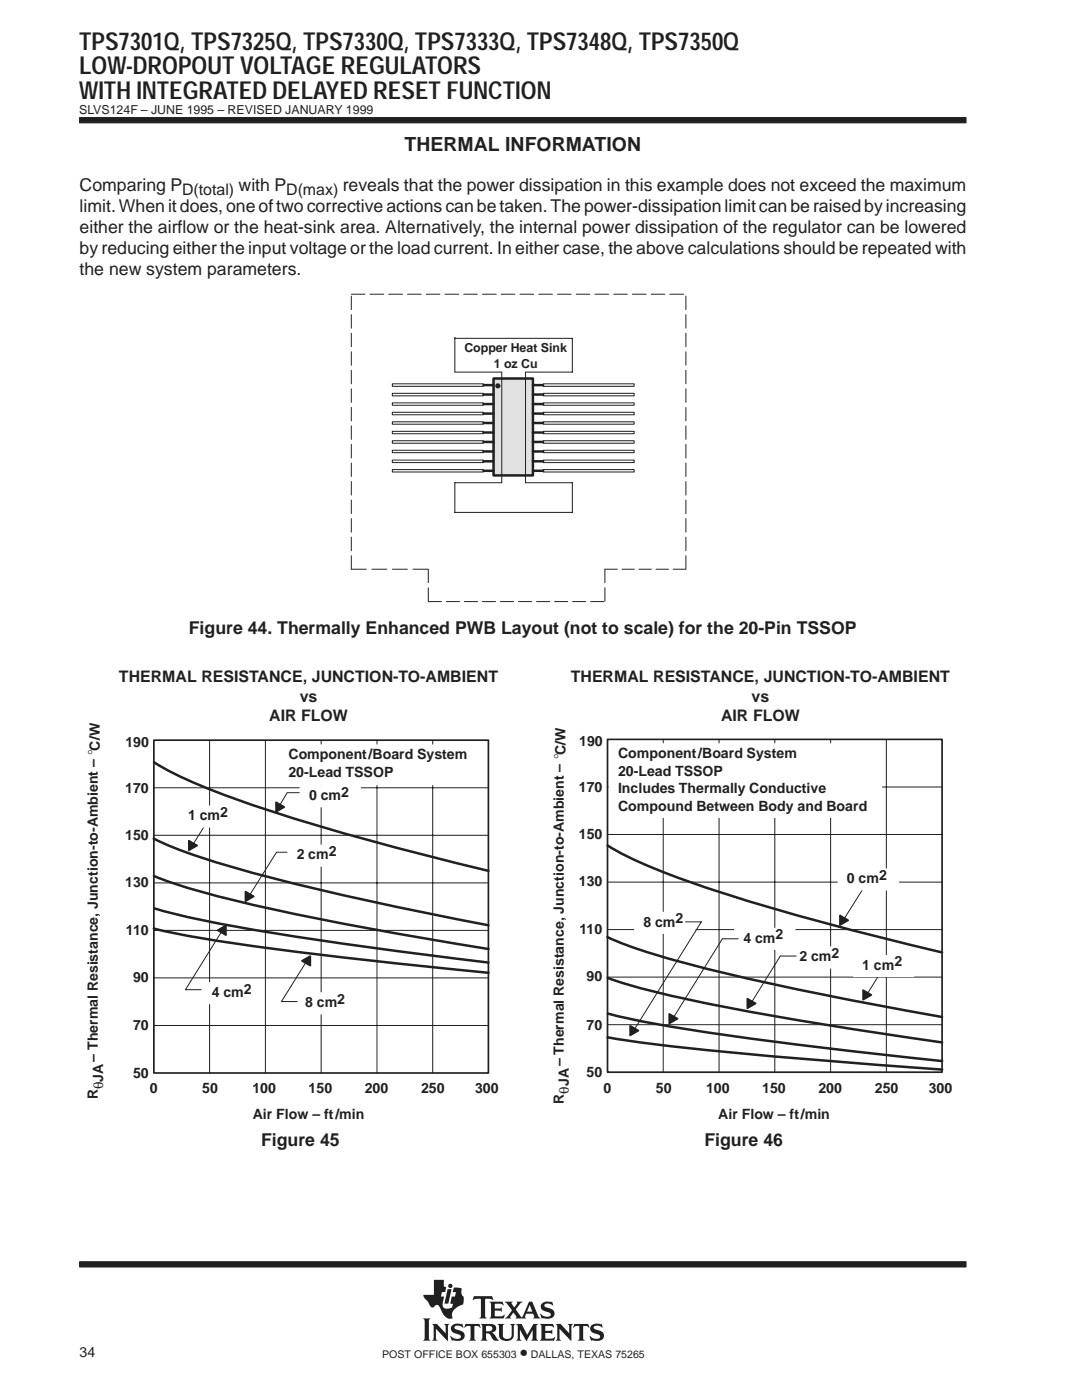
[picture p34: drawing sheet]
<svg xmlns="http://www.w3.org/2000/svg" width="216mm" height="279mm" viewBox="0 0 216 279" stroke-linecap="round" stroke-linejoin="round" font-family="sans-serif">
<defs><g id="words">
<g font-size="4.9" fill="#231f20">
<text x="15.8" y="9.9">TPS7301Q, TPS7325Q, TPS7330Q, TPS7333Q, TPS7348Q, TPS7350Q</text>
<text x="15.8" y="14.8">LOW-DROPOUT VOLTAGE REGULATORS</text>
<text x="15.8" y="19.8">WITH INTEGRATED DELAYED RESET FUNCTION</text>
</g>
<text font-size="3.9" fill="#231f20" x="80.7" y="30.2">THERMAL INFORMATION</text>
<g font-size="3.5" fill="#231f20">
<text x="15.9" y="38">Comparing P</text>
<text x="15.9" y="42.2">limit. When it does, one of two corrective actions can be taken. The power-dissipation limit can be raised by increasing</text>
<text x="15.9" y="46.5">either the airflow or the heat-sink area. Alternatively, the internal power dissipation of the regulator can be lowered</text>
<text x="15.9" y="50.7">by reducing either the input voltage or the load current. In either case, the above calculations should be repeated with</text>
<text x="15.9" y="54.9">the new system parameters.</text>
<text x="37.7" y="126.6">Figure 44. Thermally Enhanced PWB Layout (not to scale) for the 20-Pin TSSOP</text>
<text x="52.1" y="228.6">Figure 45</text>
<text x="140.6" y="228.6">Figure 46</text>
<text x="103.7" y="271">•</text>
</g>
<g font-size="3.2" fill="#231f20">
<text x="36.3" y="38.9">D(total) with PD(max) reveals that the power dissipation in this example does not exceed the maximum</text>
<text x="23.7" y="136.2">THERMAL RESISTANCE, JUNCTION-TO-AMBIENT</text>
<text x="113.9" y="136.2">THERMAL RESISTANCE, JUNCTION-TO-AMBIENT</text>
<text x="53.7" y="143.9">AIR FLOW</text>
<text x="59.8" y="140.1">vs</text>
<text x="143.9" y="143.9">AIR FLOW</text>
<text x="150" y="140.1">vs</text>
</g>
<g font-size="2.8" fill="#231f20">
<text x="25" y="149.1">190</text>
<text x="115.6" y="148.9">190</text>
<text x="57.6" y="151.5">Component/Board System</text>
<text x="57.6" y="155">20-Lead TSSOP</text>
<text x="123.3" y="151.3">Component/Board System</text>
<text x="123.3" y="154.8">20-Lead TSSOP</text>
<text x="25" y="158.2">170</text>
<text x="61.7" y="159.7">0 cm2</text>
<text x="115.5" y="158.1">170</text>
<text x="123.3" y="158.3">Includes Thermally Conductive</text>
<text x="123.3" y="161.8">Compound Between Body and Board</text>
<text x="25" y="167.7">150</text>
<text x="37.5" y="163.7">1 cm2</text>
<text x="115.5" y="167.5">150</text>
<text x="59.2" y="171.5">2 cm2</text>
<text x="25" y="177">130</text>
<text x="115.5" y="176.8">130</text>
<text x="169" y="176.3">0 cm2</text>
<text x="128.4" y="184.9">8 cm2</text>
<text x="25.1" y="186.5">110</text>
<text x="115.7" y="186.4">110</text>
<text x="148.3" y="188.1">4 cm</text>
<text x="154.7" y="187.4">2</text>
<text x="159.5" y="191.9">2 cm</text>
<text x="165.9" y="191.2">2</text>
<text x="26.5" y="196">90</text>
<text x="117.1" y="195.8">90</text>
<text x="172.1" y="193.6">1 cm2</text>
<text x="42.3" y="199">4 cm2</text>
<text x="60.9" y="201">8 cm2</text>
<text x="26.5" y="205.6">70</text>
<text x="117.1" y="205.5">70</text>
<text x="19.5" y="211.9" transform="rotate(-90 19.5 211.9)">– Thermal Resistance, Junction-to-Ambient – °C/W</text>
<text x="26.5" y="215.1">50</text>
<text x="112.5" y="212.8" transform="rotate(-90 112.5 212.8)">– Thermal Resistance, Junction-to-Ambient – °C/W</text>
<text x="117.1" y="215">50</text>
<text x="19.5" y="219.3" transform="rotate(-90 19.5 219.3)">R</text>
<text x="20.6" y="217.3" transform="rotate(-90 20.6 217.3)">θJA</text>
<text x="29.9" y="218.2">0</text>
<text x="40.4" y="218.2">50</text>
<text x="50.4" y="218.2">100</text>
<text x="61.6" y="218.2">150</text>
<text x="72.8" y="218.2">200</text>
<text x="84" y="218.2">250</text>
<text x="94.8" y="218.2">300</text>
<text x="112.5" y="220.3" transform="rotate(-90 112.5 220.3)">R</text>
<text x="113.5" y="218.2" transform="rotate(-90 113.5 218.2)">θJA</text>
<text x="120.4" y="218">0</text>
<text x="130.9" y="218">50</text>
<text x="140.9" y="218">100</text>
<text x="152.1" y="218">150</text>
<text x="163.3" y="218">200</text>
<text x="174.6" y="218">250</text>
<text x="185.3" y="218">300</text>
<text x="50.4" y="223.4">Air Flow – ft/min</text>
<text x="143.3" y="223.4">Air Flow – ft/min</text>
<text x="15.9" y="270.8">34</text>
</g>
<g font-size="2.5" fill="#231f20">
<text x="15.8" y="22.7">SLVS124F – JUNE 1995 – REVISED JANUARY 1999</text>
<text x="92.7" y="70.3">Copper Heat Sink</text>
<text x="98.5" y="73.4">1 oz Cu</text>
</g>
<g font-size="2.1" fill="#231f20">
<text x="76.3" y="271">POST OFFICE BOX 655303</text>
<text x="105.9" y="271">DALLAS, TEXAS 75265</text>
</g>
</g></defs>
<g fill="#231f20" stroke="#231f20" stroke-width=".2">
<path d="M15.9 23.5h176.9v1h-176.9z" fill-rule="evenodd"/>
<path d="M15.9 251.8h176.9v1.1h-176.9z" fill-rule="evenodd"/>
</g>
<g fill="#231f20">
<path d="M89.3 257.3h.8l-.6 2.9h-.8z"/>
<path d="M95.9 264.2h2.1a.85 .85 0 0 1 1 .8 .85 .85 0 0 1-.9 .9l.4 .3 .7 1 .4 .2-.2 .1a1.11 1.11 0 0 1-1.4-.9l-.3-.4-.7-.1v1l.3 .5h-1.4l.3-.6v-2.3z" fill-rule="evenodd"/>
<path d="M100.7 259.8h1.6l-.2 .4 .5 .7 .6-.8-.1-.3h1.2l-.5 .3-.9 1.2 1 1.5a.22 .22 0 0 0 .3 .1 .22 .22 0 0 0 .1-.3l1.3-2.8h.6l1.2 2.9 .4 .4-1.4-.1a.24 .24 0 0 0 .2-.1 .24 .24 0 0 0 0-.3l-.2-.4h-1.4l-.3 .6 .3 .3h-2.2l.2-.3-.5-.9-.7 .9 .2 .3h-1.3l.5-.4 1-1.2z" fill-rule="evenodd"/>
<path d="M118 264.5a2.12 2.12 0 0 1 1.9-.2l.1-.1 .3 .8-.8-.4h-.7a.35 .35 0 0 0-.3 .3 .35 .35 0 0 0 .2 .4l.5 .1a1.16 1.16 0 0 1 1.2 1.6 1.23 1.23 0 0 1-1.1 .6l-1.1-.1-.2 .1-.4-1 .9 .5 .7 .1a.47 .47 0 0 0 .6-.4 .47 .47 0 0 0-.6-.5 1.28 1.28 0 0 1-1.4-1.4z" fill-rule="evenodd"/>
<path d="M114.6 264.2h2.8l.2 .8-.5-.4h-.6l-.1 .2v2.4l.3 .4h-1.4l.3-.4v-2.4l-.1-.2h-.6l-.6 .4z" fill-rule="evenodd"/>
<path d="M107.7 264.2h2.6l.2 .8-.6-.4-1.1 .1v.9h1l.4-.3v1l-.3-.3h-1.1v1.1h1.4l.5-.3-.2 .8h-2.8l.3-.6v-2.3z" fill-rule="evenodd"/>
<path d="M110.9 264.2h1l1.7 1.9v-1.5l-.3-.4h1l-.3 .4v3l-2.4-2.4v2l.3 .4h-1l.3-.4v-2.6z" fill-rule="evenodd"/>
<path d="M103 264.2h1.1l1.1 2.2 1.2-2.2h.9l-.3 .4v2.6l.4 .4h-1.4l.3-.4v-1.8l-1.3 2.2-1.3-2.2v1.7l.4 .5h-1.1l.3-.6v-2.3z" fill-rule="evenodd"/>
<path d="M90.2 264.5a2.17 2.17 0 0 1 1.9-.2l.1-.1 .3 .8-.8-.4h-.7a.36 .36 0 0 0-.3 .4 .36 .36 0 0 0 .4 .3l.3 .1a1.19 1.19 0 0 1 1.3 1.5l-.1 .1a1.23 1.23 0 0 1-1.1 .6l-1.1-.1-.2 .1-.4-1h.1a1.37 1.37 0 0 0 2.1 .3 .6 .6 0 0 0-.8-.7 1.08 1.08 0 0 1-1-.5 1.08 1.08 0 0 1 0-1.1z" fill-rule="evenodd"/>
<path d="M92.9 264.2h2.8l.2 .8-.5-.4h-.6l-.1 .2v2.4l.3 .4h-1.4l.2-.3 .1-.3v-2.3l-.7-.1-.6 .4z" fill-rule="evenodd"/>
<path d="M99.3 264.2h1.3l-.3 .4 .1 2.2 .2 .3 .8 .1a.73 .73 0 0 0 .7-.8v-1.8l-.3-.4h1l-.3 .4v1.9a1.56 1.56 0 0 1-1.3 1.2 1.56 1.56 0 0 1-1.5-.7l-.1-2.4z" fill-rule="evenodd"/>
<path d="M86.2 264.2h1l1.7 1.9v-1.5l-.3-.4h1.1l-.3 .4v3l-2.4-2.4v2l.3 .4h-1.1l.3-.6v-2.3z" fill-rule="evenodd"/>
<path d="M84.4 263.1h1.5l-.3 .4v3.7l.3 .4h-1.5l.3-.6v-3.4z" fill-rule="evenodd"/>
<path d="M94.6 258.7h3.6l.2 .8-.7-.3-.9 .1v3.4l.3 .4h-1.4l.3-.4v-3.4l-1-.1-.7 .3z" fill-rule="evenodd"/>
<path d="M97.7 259.8h2.6l.2 .7-.7-.3-1.1 .1v.8h1.1l.3-.2v.9l-.3-.2h-1.1v1l.1 .1h1.3l.5-.3h.1l-.2 .7h-2.8l.3-.5v-2.3z" fill-rule="evenodd"/>
<path d="M108.1 260.2l.1-.1a1.88 1.88 0 0 1 1.4-.3l.4 .1 .2-.2 .2 .8-1.1-.4a.44 .44 0 0 0-.7 .4 .44 .44 0 0 0 .6 .5 1.34 1.34 0 0 1 1.4 1.3 1.13 1.13 0 0 1-1.1 .9h-.8a.37 .37 0 0 0-.6 0l-.3-1h.1l.6 .5 .8 .1a.47 .47 0 0 0 .6-.5 .47 .47 0 0 0-.5-.4l-.2-.1a1.11 1.11 0 0 1-1.2-1.5z" fill-rule="evenodd"/>
<path d="M86.6 255.4h2v1.3l.4 .2-.2 1h-.6l-.2 .9h.6l-.2 1.1a1.11 1.11 0 0 0 .3 1.2l.6 .1 .9-.3 .2-.7-.5-.1 .2-1.3h.7l.2-.9h-.7l.3-1 1.5 .2v1l.1 .4 .3 .3v.9a.54 .54 0 0 1-.4 .7l-.4 .2a2.35 2.35 0 0 0-1.5 1.6v.4a.29 .29 0 0 1 .1 .3 .29 .29 0 0 1-.2 .3h-.1a2.21 2.21 0 0 1-2-1.9l-.1-.1a.68 .68 0 0 0-.5-.7 .68 .68 0 0 0-.8 .4 .88 .88 0 0 1-1.1-.9l-.8-.9-.2-.7h2.1z" fill-rule="evenodd"/>
<circle cx="89.9" cy="256.6" r=".43"/>
</g>
<g fill="#fff">
<path d="M105.7 260.4l.5 1.4h-1z"/>
<path d="M97 264.7l.6-.1a.56 .56 0 0 1 .7 .5 .56 .56 0 0 1-.7 .6h-.6z" fill-rule="evenodd"/>
</g>
<path d="M98.5 75.5h7.8v19.4h-7.8z" fill-rule="evenodd" fill="#e0e1e3"/>
<g fill="none" stroke="#231f20" stroke-width=".5">
<path d="M96.5 78.7h2M96.5 76.9h2M98.5 75.5h7.8v19.4h-7.8zM106.3 78.7h2.1M106.3 76.9h2.1M96.5 82.5h2M96.5 80.6h2M96.5 84.4h2M96.5 86.3h2M96.5 88.2h2M96.5 90.1h2M106.3 82.5h2.1"/>
<path d="M106.3 80.6h2.1M106.3 84.4h2.1M106.3 86.3h2.1M106.3 88.2h2.1M106.3 90.1h2.1"/>
</g>
<g fill="none" stroke="#231f20" stroke-width=".2">
<path d="M78.3 78.5h18.2v.5h-18.2zM78.3 76.6h18.2v.5h-18.2zM90.8 67.3v7h9.3v22h-9.3v6h23.4v-6h-9.3v-22h9.3v-6.8h-23.4M108.4 78.5h18.1v.5h-18.1zM108.4 76.6h18.1v.5h-18.1zM78.3 82.3h18.2v.5h-18.2zM78.3 80.4h18.2v.5h-18.2zM78.3 86.1h18.2v.5h-18.2zM78.3 84.2h18.2v.5h-18.2zM78.3 89.9h18.2v.4h-18.2zM78.3 88h18.2v.5h-18.2zM108.4 82.3h18.1v.5h-18.1z"/>
<path d="M108.4 80.4h18.1v.5h-18.1zM108.4 86.1h18.1v.5h-18.1zM108.4 84.2h18.1v.5h-18.1zM108.4 89.9h18.1v.4h-18.1zM108.4 88h18.1v.5h-18.1z"/>
</g>
<path d="M70.1 58.7h66.8M70.1 113.6v-54.9M85.5 113.6v6.5M120.7 113.6v6.5M136.9 113.6v-54.9" fill="none" stroke="#231f20" stroke-width=".2" stroke-dasharray="2.7 1"/>
<path d="M70.1 113.6h15.4" fill="none" stroke="#231f20" stroke-width=".2" stroke-dasharray="3 1.1"/>
<path d="M120.7 113.6h16.2" fill="none" stroke="#231f20" stroke-width=".2" stroke-dasharray="2.5 .9"/>
<path d="M85.5 120.1h35.2" fill="none" stroke="#231f20" stroke-width=".2" stroke-dasharray="2.6 1"/>
<circle cx="99.3" cy="77" r=".34" fill="#231f20" stroke="#231f20" stroke-width=".34"/>
<circle cx="99.3" cy="77" r=".17" fill="#231f20"/>
<g fill="none" stroke="#231f20" stroke-width=".5">
<path d="M96.5 92.1h2M96.5 94h2M106.3 92.1h2.1M106.3 94h2.1M30.7 152.1a91.6 91.6 0 0 0 18.4 8.1 530.1 530.1 0 0 0 48.4 13.6M30.7 167.4a126.6 126.6 0 0 0 23.7 7.9 709.2 709.2 0 0 0 43.1 9.4M30.7 174.8a150.3 150.3 0 0 0 24 6.7l19.2 3.8 23.6 4.1M121.2 168.7a92.4 92.4 0 0 0 18.5 8 536.8 536.8 0 0 0 48.3 13.4M30.7 185.3a328.9 328.9 0 0 0 36.2 5.6l30.6 3.2M30.7 181.3a231.3 231.3 0 0 0 29.9 5.9l16.9 2.4 20 2.5M121.2 187a134.3 134.3 0 0 0 23.8 7.3l19.2 4.2 23.8 4.5M121.2 195.2a166.1 166.1 0 0 0 24 5.9l19.2 3.4 23.6 3.5"/>
<path d="M121.2 207a522.5 522.5 0 0 0 43.2 4.7l23.6 1.8M121.3 202.3a261.4 261.4 0 0 0 29.9 5.2l16.8 2.1 20 2.2"/>
</g>
<g fill="none" stroke="#231f20" stroke-width=".2">
<path d="M78.3 93.7h18.2v.5h-18.2zM78.3 91.8h18.2v.5h-18.2zM108.4 93.7h18.1v.5h-18.1zM108.4 91.8h18.1v.5h-18.1zM30.7 157.2h66.8M41.8 147.7v66.4M53 147.7v66.4M60.5 158.2h-3.2l-1.9 3.2M64.1 147.7v66.4M75.2 147.7v66.4M86.3 147.7v66.4M121.2 157.1h66.8"/>
<path d="M132.3 147.6v66.4M143.5 147.6v66.4M154.6 147.6v66.4M165.7 147.6v66.4M176.9 147.6v66.4M30.7 166.7h66.8M30.7 176.2h66.8M42.2 162.6l-3.7 5.9M58.3 170.1h-3.1l-5.4 8.6M121.2 166.5h66.8M121.2 176h66.8M177 174.8h-3.2l-5.4 8.6"/>
<path d="M30.7 185.7h66.8M30.7 195.2h66.8M44.3 185.9l-7.3 11.6h3.2M61.1 192l-4.9 7.9h3.1M121.2 185.5h66.8M121.2 195h66.8M136.8 184h3.1l-13.3 21.5M147.3 187.4h-3.2l-9.7 15.7M158.9 190.8h-3.2l-5.8 9.3M176.7 192.5l-3.7 5.9M30.7 204.7h66.8M121.2 204.5h66.8"/>
</g>
<g fill="#231f20" stroke="#231f20" stroke-width=".34">
<path d="M44.5 185.7a.05 .05 0 0 1 .1 0 .05 .05 0 0 1-.1 0zM43.4 185.7l1.7-1v1.9z" fill-rule="evenodd"/>
<path d="M55.1 160.1l1.6 1-1.6 .9z" fill-rule="evenodd"/>
<path d="M49 177.9l1.6 1-1.6 1z" fill-rule="evenodd"/>
<path d="M60.2 191.8l1.7-1v1.9z" fill-rule="evenodd"/>
<path d="M37.7 167.8l1.6 .9-1.6 1z" fill-rule="evenodd"/>
<path d="M167.6 182.7l1.7 1-1.7 .9z" fill-rule="evenodd"/>
<path d="M134 203.3a.05 .05 0 0 1 .1 0 .05 .05 0 0 1-.1 0zM133.5 202.3l1.7 1-1.7 1z" fill-rule="evenodd"/>
<path d="M149.6 200.3a.05 .05 0 0 1 .1 0 .05 .05 0 0 1-.1 0zM149.1 199.3l1.7 1-1.7 .9z" fill-rule="evenodd"/>
<path d="M125.7 204.7l1.7 1-1.7 .9z" fill-rule="evenodd"/>
<path d="M172.7 198.6a.05 .05 0 0 1 .1 0 .05 .05 0 0 1-.1 0zM172.2 197.6l1.7 1-1.7 .9z" fill-rule="evenodd"/>
</g>
<g fill="#fff" stroke="#fff" stroke-width=".34">
<path d="M60 156.9h11.9v4h-11.9z" fill-rule="evenodd"/>
<path d="M59.2 198.2h11.9v4.1h-11.9z" fill-rule="evenodd"/>
<path d="M57.5 168.7h11.9v4.1h-11.9z" fill-rule="evenodd"/>
<path d="M40.6 196.2h11.9v4h-11.9z" fill-rule="evenodd"/>
<path d="M35.8 160.9h11.9v4.1h-11.9z" fill-rule="evenodd"/>
<path d="M55.9 148.7h41.5v7.8h-41.5z" fill-rule="evenodd"/>
<path d="M48.7 220.6h27.2v4h-27.2z" fill-rule="evenodd"/>
<path d="M167.3 173.5h11.9v4h-11.9z" fill-rule="evenodd"/>
<path d="M146.6 185.3h12v4.1h-12z" fill-rule="evenodd"/>
<path d="M157.8 189.1h11.9v4h-11.9z" fill-rule="evenodd"/>
<path d="M126.7 182.1h11.9v4.1h-11.9z" fill-rule="evenodd"/>
<path d="M170.4 190.8h11.9v4h-11.9z" fill-rule="evenodd"/>
<path d="M121.6 148.5h54.2v14.6h-54.2z" fill-rule="evenodd"/>
<path d="M141.6 220.6h27.1v4h-27.1z" fill-rule="evenodd"/>
</g>
<path d="M30.7 147.7h66.8v66.4h-66.8zM121.2 147.6h66.8v66.4h-66.8z" fill="none" stroke="#231f20" stroke-width=".34"/>
<use href="#words"/>
</svg>
